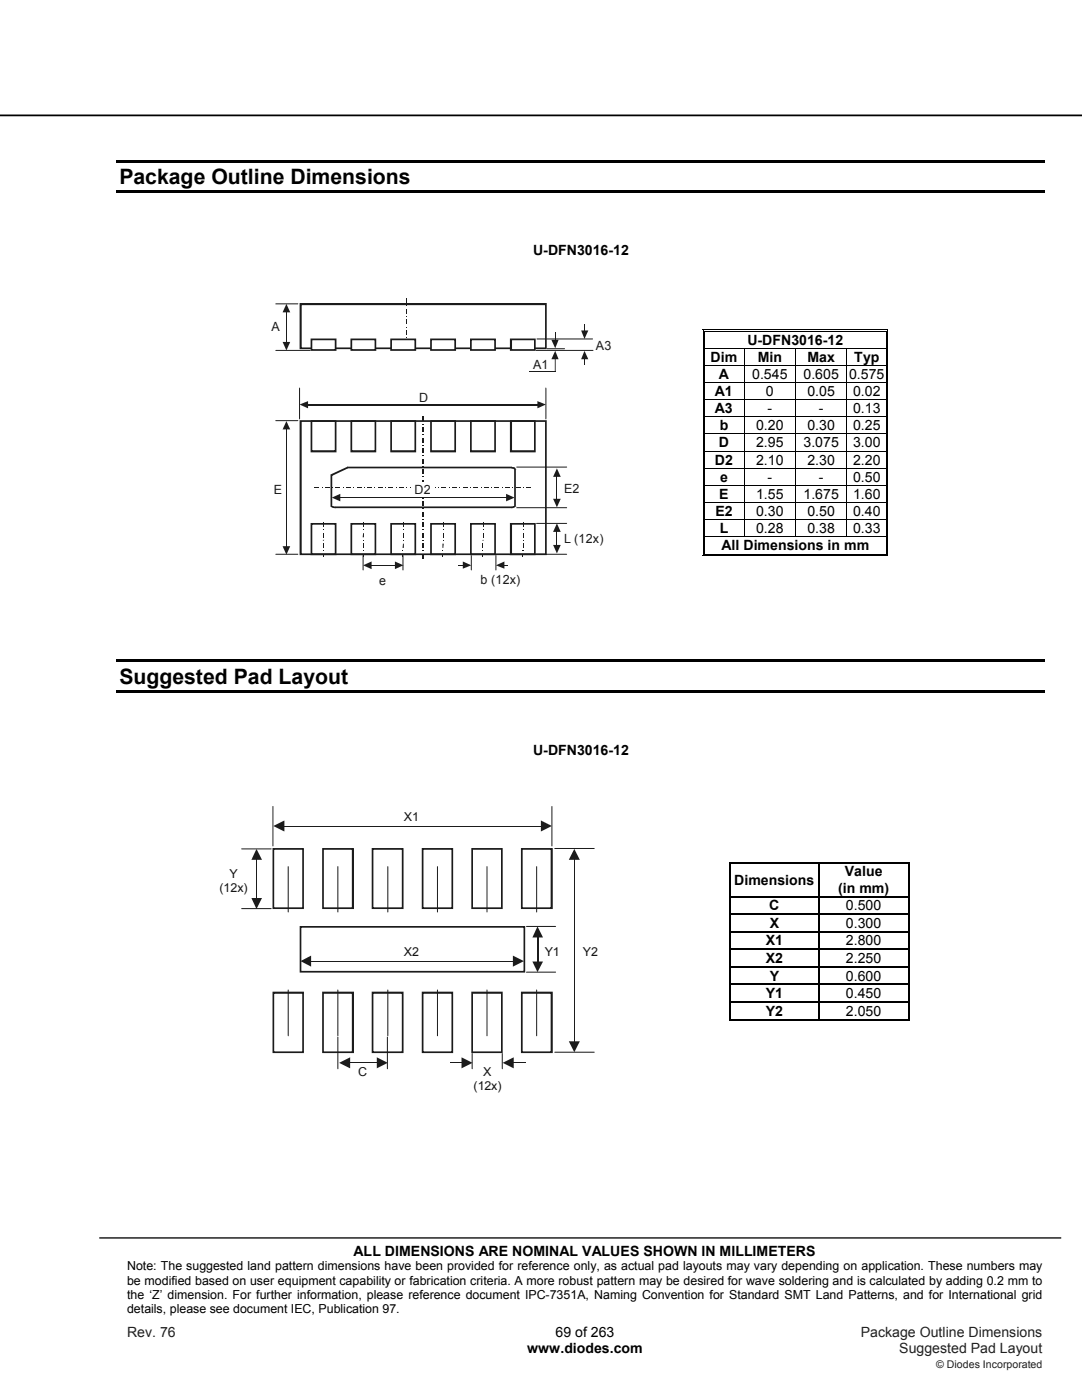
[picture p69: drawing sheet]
<svg xmlns="http://www.w3.org/2000/svg" width="216mm" height="279mm" viewBox="0 0 216 279" stroke-linecap="round" stroke-linejoin="round" font-family="sans-serif">
<defs><g id="words">
<g font-size="4.2">
<text x="23.8" y="36.7">Package Outline Dimensions</text>
<text x="23.8" y="136.5">Suggested Pad Layout</text>
</g>
<g font-size="2.8">
<text x="106.4" y="50.9">U-DFN3016-12</text>
<text x="149.1" y="68.8">U-DFN3016-12</text>
<text x="141.8" y="72.2">Dim</text>
<text x="143.4" y="75.6">A</text>
<text x="150.1" y="75.6">0.545</text>
<text x="151.2" y="72.2">Min</text>
<text x="160.3" y="75.6">0.605</text>
<text x="161.1" y="72.2">Max</text>
<text x="169.4" y="75.6">0.575</text>
<text x="170.5" y="72.2">Typ</text>
<text x="142.7" y="79">A1</text>
<text x="142.7" y="82.4">A3</text>
<text x="152.8" y="79">0</text>
<text x="153.2" y="82.4">-</text>
<text x="161.1" y="79">0.05</text>
<text x="163.4" y="82.4">-</text>
<text x="170.2" y="79">0.02</text>
<text x="170.2" y="82.4">0.13</text>
<text x="143.4" y="89.3">D</text>
<text x="143.6" y="85.9">b</text>
<text x="150.9" y="85.9">0.20</text>
<text x="150.9" y="89.3">2.95</text>
<text x="160.3" y="89.3">3.075</text>
<text x="161.1" y="85.9">0.30</text>
<text x="170.2" y="89.3">3.00</text>
<text x="170.2" y="85.9">0.25</text>
<text x="142.7" y="92.7">D2</text>
<text x="150.9" y="92.7">2.10</text>
<text x="161.1" y="92.7">2.30</text>
<text x="170.2" y="92.7">2.20</text>
<text x="143.5" y="99.6">E</text>
<text x="143.7" y="96.1">e</text>
<text x="150.9" y="99.6">1.55</text>
<text x="153.2" y="96.1">-</text>
<text x="160.3" y="99.6">1.675</text>
<text x="163.4" y="96.1">-</text>
<text x="170.2" y="99.6">1.60</text>
<text x="170.2" y="96.1">0.50</text>
<text x="142.7" y="103">E2</text>
<text x="143.6" y="106.4">L</text>
<text x="150.9" y="103">0.30</text>
<text x="150.9" y="106.4">0.28</text>
<text x="161.1" y="103">0.50</text>
<text x="161.1" y="106.4">0.38</text>
<text x="170.2" y="103">0.40</text>
<text x="170.2" y="106.4">0.33</text>
<text x="144" y="109.8">All Dimensions in mm</text>
<text x="106.4" y="150.6">U-DFN3016-12</text>
<text x="146.5" y="176.5">Dimensions</text>
<text x="167.3" y="178.2">(in mm)</text>
<text x="168.6" y="174.9">Value</text>
<text x="153.5" y="181.7">C</text>
<text x="153.6" y="185.2">X</text>
<text x="168.8" y="185.2">0.300</text>
<text x="168.8" y="181.7">0.500</text>
<text x="152.8" y="188.7">X1</text>
<text x="168.8" y="188.7">2.800</text>
<text x="152.8" y="192.2">X2</text>
<text x="153.6" y="195.7">Y</text>
<text x="168.8" y="195.7">0.600</text>
<text x="168.8" y="192.2">2.250</text>
<text x="152.8" y="199.2">Y1</text>
<text x="152.8" y="202.7">Y2</text>
<text x="168.8" y="199.2">0.450</text>
<text x="168.8" y="202.7">2.050</text>
<text x="70.6" y="250.6">ALL DIMENSIONS ARE NOMINAL VALUES SHOWN IN MILLIMETERS</text>
<text x="110.9" y="266.8">69 of 263</text>
<text x="105.2" y="270.1">www.diodes.com</text>
</g>
<g font-size="2.8" fill="#231f20">
<text x="25.4" y="266.8">Rev. 76</text>
<text x="171.8" y="266.8">Package Outline Dimensions</text>
<text x="179.5" y="270.1">Suggested Pad Layout</text>
</g>
<g font-size="2.5" fill="#1f1a17">
<text x="54.2" y="66.1">A</text>
<text x="118.9" y="69.8">A3</text>
<text x="106.4" y="73.7">A1</text>
<text x="83.6" y="80.2">D</text>
<text x="54.6" y="98.6">E</text>
<text x="82.7" y="98.6">D2</text>
<text x="112.6" y="98.4">E2</text>
<text x="112.6" y="108.4">L (12x)</text>
<text x="75.7" y="116.7">e</text>
<text x="95.9" y="116.5">b (12x)</text>
</g>
<g font-size="2.5" fill="#131516">
<text x="80.6" y="163.9">X1</text>
<text x="43.8" y="178.1">(12x)</text>
<text x="45.8" y="175.3">Y</text>
<text x="80.6" y="190.9">X2</text>
<text x="108.7" y="190.9">Y1</text>
<text x="116.3" y="190.9">Y2</text>
<text x="71.5" y="214.7">C</text>
<text x="96.4" y="214.7">X</text>
<text x="94.5" y="217.4">(12x)</text>
</g>
<g font-size="2.5">
<text x="25.4" y="253.5">Note: The suggested land pattern dimensions have been provided for reference only, as actual pad layouts may vary depending on application. These numbers may</text>
<text x="25.4" y="256.4">be modified based on user equipment capability or fabrication criteria. A more robust pattern may be desired for wave soldering and is calculated by adding 0.2 mm to</text>
<text x="25.4" y="259.2">the ‘Z’ dimension. For further information, please reference document IPC-7351A, Naming Convention for Standard SMT Land Patterns, and for International grid</text>
<text x="25.4" y="262.1">details, please see document IEC, Publication 97.</text>
</g>
<text font-size="2.1" fill="#231f20" x="186.8" y="273">© Diodes Incorporated</text>
</g></defs>
<path d="M0 23h215.9" fill="none" stroke="#000" stroke-width=".35"/>
<path d="M19.9 247.1h191.8" fill="none" stroke="#000" stroke-width=".26"/>
<path d="M23.3 31.9h185.2v.5h-185.2zM23.3 38h185.2v.5h-185.2zM140.2 65.6h.2v.6h-.2zM140.2 65.6h.5v.2h-.5zM140.5 66h.2v.2h-.2zM140.5 66h.2v.1h-.2zM176.7 65.6h.5v.2h-.5zM176.7 66h.2v.2h-.2zM176.7 66h.2v.1h-.2zM177.1 65.6h.1v.6h-.1z" fill="#000"/>
<path d="M140.3 66.2v3.2M140.6 66.2v3.2M140.7 65.7h36M140.7 66.1h36M176.8 66.2v3.2M177.1 66.2v3.2" fill="none" stroke="#000" stroke-width=".2"/>
<g fill="#fff">
<path d="M140.7 69.6h7.7v3.2h-7.7z"/>
<path d="M140.8 69.6h7.3v3.2h-7.3z"/>
<path d="M148.5 69.6h10.2v3.2h-10.2z"/>
<path d="M148.8 69.6h9.7v3.2h-9.7z"/>
<path d="M158.9 69.6h10v3.2h-10z"/>
<path d="M159.1 69.6h9.5v3.2h-9.5z"/>
</g>
<path d="M140.2 69.4h.2v.2h-.2zM140.5 69.4h.2v.2h-.2zM176.7 69.4h.2v.2h-.2zM177.1 69.4h.1v.2h-.1z" fill="#000"/>
<path d="M140.3 69.6v3.2M140.6 69.6v3.2M140.7 69.5h36M148.5 69.6v3.2M158.8 69.6v3.2M169 69.6v3.2M176.8 69.6v3.2M177.1 69.6v3.2" fill="none" stroke="#000" stroke-width=".2"/>
<g fill="#fff">
<path d="M140.7 73h7.7v3.2h-7.7z"/>
<path d="M140.8 73h7.3v3.2h-7.3z"/>
<path d="M148.5 73h10.2v3.2h-10.2z"/>
<path d="M148.8 73h9.7v3.2h-9.7z"/>
<path d="M158.9 73h10v3.2h-10z"/>
<path d="M159.1 73h9.5v3.2h-9.5z"/>
</g>
<path d="M140.2 72.8h.2v.2h-.2zM140.5 72.8h.2v.2h-.2zM176.7 72.8h.2v.2h-.2zM177.1 72.8h.1v.2h-.1z" fill="#000"/>
<path d="M140.3 73v3.2M140.6 73v3.2M140.7 72.9h36M148.5 73v3.2M158.8 73v3.2M169 73v3.2M176.8 73v3.2M177.1 73v3.2" fill="none" stroke="#000" stroke-width=".2"/>
<g fill="#fff">
<path d="M140.7 76.4h7.7v3.3h-7.7z"/>
<path d="M140.8 76.4h7.3v3.3h-7.3z"/>
<path d="M148.5 76.4h10.2v3.3h-10.2z"/>
<path d="M148.8 76.4h9.7v3.3h-9.7z"/>
<path d="M158.9 76.4h10v3.3h-10z"/>
<path d="M159.1 76.4h9.5v3.3h-9.5z"/>
</g>
<path d="M140.2 76.2h.2v.2h-.2zM140.5 76.2h.2v.2h-.2zM176.7 76.2h.2v.2h-.2zM177.1 76.2h.1v.2h-.1z" fill="#000"/>
<path d="M140.3 76.4v3.3M140.6 76.4v3.3M140.7 76.3h36M148.5 76.4v3.3M158.8 76.4v3.3M169 76.4v3.3M176.8 76.4v3.3M177.1 76.4v3.3" fill="none" stroke="#000" stroke-width=".2"/>
<g fill="#fff">
<path d="M140.7 79.8h7.7v3.3h-7.7z"/>
<path d="M140.8 79.8h7.3v3.3h-7.3z"/>
<path d="M148.5 79.8h10.2v3.3h-10.2z"/>
<path d="M148.8 79.8h9.7v3.3h-9.7z"/>
<path d="M158.9 79.8h10v3.3h-10z"/>
<path d="M159.1 79.8h9.5v3.3h-9.5z"/>
</g>
<path d="M140.2 79.7h.2v.1h-.2zM140.5 79.7h.2v.1h-.2zM176.7 79.7h.2v.1h-.2zM177.1 79.7h.1v.1h-.1z" fill="#000"/>
<path d="M140.3 79.8v3.3M140.6 79.8v3.3M140.7 79.8h36M148.5 79.8v3.3M158.8 79.8v3.3M169 79.8v3.3M176.8 79.8v3.3M177.1 79.8v3.3" fill="none" stroke="#000" stroke-width=".2"/>
<g fill="#fff">
<path d="M140.7 83.3h7.7v3.2h-7.7z"/>
<path d="M140.8 83.3h7.3v3.2h-7.3z"/>
<path d="M148.5 83.3h10.2v3.2h-10.2z"/>
<path d="M148.8 83.3h9.7v3.2h-9.7z"/>
<path d="M158.9 83.3h10v3.2h-10z"/>
<path d="M159.1 83.3h9.5v3.2h-9.5z"/>
</g>
<path d="M140.2 83.1h.2v.2h-.2zM140.5 83.1h.2v.2h-.2zM176.7 83.1h.2v.2h-.2zM177.1 83.1h.1v.2h-.1z" fill="#000"/>
<path d="M140.3 83.3v3.2M140.6 83.3v3.2M140.7 83.2h36M148.5 83.3v3.2M158.8 83.3v3.2M169 83.3v3.2M176.8 83.3v3.2M177.1 83.3v3.2" fill="none" stroke="#000" stroke-width=".2"/>
<g fill="#fff">
<path d="M140.7 86.7h7.7v3.2h-7.7z"/>
<path d="M140.8 86.7h7.3v3.2h-7.3z"/>
<path d="M148.5 86.7h10.2v3.2h-10.2z"/>
<path d="M148.8 86.7h9.7v3.2h-9.7z"/>
<path d="M158.9 86.7h10v3.2h-10z"/>
<path d="M159.1 86.7h9.5v3.2h-9.5z"/>
</g>
<path d="M140.2 86.5h.2v.2h-.2zM140.5 86.5h.2v.2h-.2zM176.7 86.5h.2v.2h-.2zM177.1 86.5h.1v.2h-.1z" fill="#000"/>
<path d="M140.3 86.7v3.2M140.6 86.7v3.2M140.7 86.6h36M148.5 86.7v3.2M158.8 86.7v3.2M169 86.7v3.2M176.8 86.7v3.2M177.1 86.7v3.2" fill="none" stroke="#000" stroke-width=".2"/>
<g fill="#fff">
<path d="M140.7 90.1h7.7v3.3h-7.7z"/>
<path d="M140.8 90.1h7.3v3.3h-7.3z"/>
<path d="M148.5 90.1h10.2v3.3h-10.2z"/>
<path d="M148.8 90.1h9.7v3.3h-9.7z"/>
<path d="M158.9 90.1h10v3.3h-10z"/>
<path d="M159.1 90.1h9.5v3.3h-9.5z"/>
</g>
<path d="M140.2 89.9h.2v.2h-.2zM140.5 89.9h.2v.2h-.2zM176.7 89.9h.2v.2h-.2zM177.1 89.9h.1v.2h-.1z" fill="#000"/>
<path d="M140.3 90.1v3.3M140.6 90.1v3.3M140.7 90h36M148.5 90.1v3.3M158.8 90.1v3.3M169 90.1v3.3M176.8 90.1v3.3M177.1 90.1v3.3" fill="none" stroke="#000" stroke-width=".2"/>
<g fill="#fff">
<path d="M140.7 93.5h7.7v3.3h-7.7z"/>
<path d="M140.8 93.5h7.3v3.3h-7.3z"/>
<path d="M148.5 93.5h10.2v3.3h-10.2z"/>
<path d="M148.8 93.5h9.7v3.3h-9.7z"/>
<path d="M158.9 93.5h10v3.3h-10z"/>
<path d="M159.1 93.5h9.5v3.3h-9.5z"/>
</g>
<path d="M140.2 93.4h.2v.1h-.2zM140.5 93.4h.2v.1h-.2zM176.7 93.4h.2v.1h-.2zM177.1 93.4h.1v.1h-.1z" fill="#000"/>
<path d="M140.3 93.5v3.3M140.6 93.5v3.3M140.7 93.5h36M148.5 93.5v3.3M158.8 93.5v3.3M169 93.5v3.3M176.8 93.5v3.3M177.1 93.5v3.3" fill="none" stroke="#000" stroke-width=".2"/>
<g fill="#fff">
<path d="M140.7 97h7.7v3.2h-7.7z"/>
<path d="M140.8 97h7.3v3.2h-7.3z"/>
<path d="M148.5 97h10.2v3.2h-10.2z"/>
<path d="M148.8 97h9.7v3.2h-9.7z"/>
<path d="M158.9 97h10v3.2h-10z"/>
<path d="M159.1 97h9.5v3.2h-9.5z"/>
</g>
<path d="M140.2 96.8h.2v.1h-.2zM140.5 96.8h.2v.1h-.2zM176.7 96.8h.2v.1h-.2zM177.1 96.8h.1v.1h-.1z" fill="#000"/>
<path d="M140.3 96.9v3.3M140.6 96.9v3.3M140.7 96.9h36M148.5 96.9v3.3M158.8 96.9v3.3M169 96.9v3.3M176.8 96.9v3.3M177.1 96.9v3.3" fill="none" stroke="#000" stroke-width=".2"/>
<g fill="#fff">
<path d="M140.7 100.4h7.7v3.2h-7.7z"/>
<path d="M140.8 100.4h7.3v3.2h-7.3z"/>
<path d="M148.5 100.4h10.2v3.2h-10.2z"/>
<path d="M148.8 100.4h9.7v3.2h-9.7z"/>
<path d="M158.9 100.4h10v3.2h-10z"/>
<path d="M159.1 100.4h9.5v3.2h-9.5z"/>
</g>
<path d="M140.2 100.2h.2v.2h-.2zM140.5 100.2h.2v.2h-.2zM176.7 100.2h.2v.2h-.2zM177.1 100.2h.1v.2h-.1z" fill="#000"/>
<path d="M140.3 100.4v3.2M140.6 100.4v3.2M140.7 100.3h36M148.5 100.4v3.2M158.8 100.4v3.2M169 100.4v3.2M176.8 100.4v3.2M177.1 100.4v3.2" fill="none" stroke="#000" stroke-width=".2"/>
<g fill="#fff">
<path d="M140.7 103.8h7.7v3.2h-7.7z"/>
<path d="M140.8 103.8h7.3v3.2h-7.3z"/>
<path d="M148.5 103.8h10.2v3.2h-10.2z"/>
<path d="M148.8 103.8h9.7v3.2h-9.7z"/>
<path d="M158.9 103.8h10v3.2h-10z"/>
<path d="M159.1 103.8h9.5v3.2h-9.5z"/>
</g>
<path d="M140.2 103.6h.2v.2h-.2zM140.5 103.6h.2v.2h-.2zM176.7 103.6h.2v.2h-.2zM177.1 103.6h.1v.2h-.1z" fill="#000"/>
<path d="M140.3 103.8v3.2M140.6 103.8v3.2M140.7 103.7h36M148.5 103.8v3.2M158.8 103.8v3.2M169 103.8v3.2M176.8 103.8v3.2M177.1 103.8v3.2" fill="none" stroke="#000" stroke-width=".2"/>
<g fill="#fff">
<path d="M140.7 107.2h36v3.3h-36z"/>
<path d="M140.8 107.2h35.8v3.3h-35.8z"/>
</g>
<g fill="#000">
<path d="M140.2 107h.2v.2h-.2zM140.2 110.8h.5v.2h-.5zM140.5 107h.2v.2h-.2zM140.5 110.5h.2v.2h-.2zM176.7 107h.2v.2h-.2zM176.7 110.8h.5v.2h-.5zM176.7 110.5h.2v.2h-.2zM177.1 107h.1v.2h-.1zM177.1 110.5h.1v.5h-.1zM23.3 131.6h185.2v.5h-185.2zM23.3 137.7h185.2v.5h-185.2zM145.6 172v.3z"/>
<path d="M145.6 172l.2 .1zM145.6 178.8v.3zM145.7 172.2l.1 .1zM145.7 178.8l.1 .3zM163.3 172.3h.2zM163.3 172l.2 .1zM163.3 172.2l.2 .1zM163.3 178.8h.2v.3h-.2zM181.2 172l.2 .1zM181.2 172.2l.1 .1zM181.2 178.8l.1 .3zM181.4 172v.3z"/>
<path d="M181.4 178.8v.3zM145.6 182.3v.3zM145.6 185.8v.3zM145.6 189.3v.3zM145.6 192.8v.3zM145.6 196.3v.3zM145.7 182.3l.1 .3zM145.7 185.8l.1 .3zM145.7 189.3l.1 .3zM145.7 192.8l.1 .3zM145.7 196.3l.1 .3zM163.3 182.3h.2v.3h-.2z"/>
<path d="M163.3 185.8h.2v.3h-.2zM163.3 189.3h.2v.3h-.2zM163.3 192.8h.2v.3h-.2zM163.3 196.3h.2v.3h-.2zM181.2 182.3l.1 .3zM181.2 185.8l.1 .3zM181.2 189.3l.1 .3zM181.2 192.8l.1 .3zM181.2 196.3l.1 .3zM181.4 182.3v.3zM181.4 185.8v.3zM181.4 189.3v.3z"/>
<path d="M181.4 192.8v.3zM181.4 196.3v.3zM145.6 199.9v.2zM145.6 203.5l.2 .1zM145.7 199.9l.1 .2zM145.7 203.4l.1 .1zM163.3 199.9h.2v.2h-.2zM181.2 199.9l.1 .2zM181.2 203.5l.2 .1zM181.2 203.4l.1 .1zM181.4 199.9v.2zM181.4 203.4v.2z"/>
</g>
<g fill="none" stroke="#000" stroke-width=".2">
<path d="M140.3 107.2v3.8M140.6 107.2v3.3M140.7 107.1h36M140.7 110.9h36M140.7 110.6h36M176.8 107.2v3.3M177.1 107.2v3.3M145.6 172.3v6.5M145.6 179.1v3.2M145.8 172.3v6.5M145.8 179.1v3.2M145.8 172.1h17.5"/>
<path d="M145.8 172.3h17.5M163.5 172.1h17.7M163.5 172.3h17.7M181.2 172.3v6.5M181.2 179.1v3.2M181.4 172.3v6.5M181.4 179.1v3.2M145.6 182.6v3.2M145.6 186.1v3.2M145.6 189.6v3.2M145.6 193.1v3.2M145.6 196.6v3.3"/>
<path d="M145.8 182.6v3.2M145.8 186.1v3.2M145.8 189.6v3.2M145.8 193.1v3.2M145.8 196.6v3.3M181.2 182.6v3.2M181.2 186.1v3.2M181.2 189.6v3.2M181.2 193.1v3.2M181.2 196.6v3.3M181.4 182.6v3.2M181.4 186.1v3.2"/>
<path d="M181.4 189.6v3.2M181.4 193.1v3.2M181.4 196.6v3.3M145.6 200.1v3.5M145.8 200.1v3.3M145.8 203.6h35.4M145.8 203.4h17.5M163.5 203.4h17.7M181.2 200.1v3.3M181.4 200.1v3.3"/>
</g>
<g fill="none" stroke="#000" stroke-width=".25">
<path d="M145.8 178.9h17.5M163.4 172.3v6.5M163.4 179.1v3.2M163.5 178.9h17.7M145.8 182.4h17.5M145.8 185.9h17.5M145.8 189.5h17.5M145.8 193h17.5M145.8 196.5h17.5M145.8 200h17.5M163.4 182.6v3.2M163.4 186.1v3.2"/>
<path d="M163.4 189.6v3.2M163.4 193.1v3.2M163.4 196.6v3.3M163.5 182.4h17.7M163.5 185.9h17.7M163.5 189.5h17.7M163.5 193h17.7M163.5 196.5h17.7M163.5 200h17.7M163.4 200.1v3.4"/>
</g>
<g fill="#1f1a17">
<path d="M84.3 83.2h.3v.8h-.3z"/>
<path d="M84.3 84.5h.3v.2h-.3z"/>
<path d="M84.3 85.3h.3v.8h-.3z"/>
<path d="M84.3 86.6h.3v.2h-.3z"/>
<path d="M84.3 87.4h.3v.8h-.3z"/>
<path d="M84.3 88.8h.3v.1h-.3z"/>
<path d="M84.3 89.5h.3v.9h-.3z"/>
<path d="M84.3 90.9h.3v.1h-.3z"/>
<path d="M84.3 91.6h.3v.9h-.3z"/>
<path d="M84.3 93h.3v.1h-.3z"/>
<path d="M84.3 93.7h.3v.9h-.3z"/>
<path d="M84.3 95.1h.3v.1h-.3z"/>
<path d="M84.3 95.8h.3v.9h-.3z"/>
<path d="M84.3 97.2h.3v.2h-.3z"/>
<path d="M84.3 98h.3v.8h-.3z"/>
<path d="M84.3 99.3h.3v.2h-.3z"/>
<path d="M84.3 100.1h.3v.8h-.3z"/>
<path d="M84.3 101.4h.3v.2h-.3z"/>
<path d="M84.3 102.2h.3v.8h-.3z"/>
<path d="M84.3 103.5h.3v.2h-.3z"/>
<path d="M84.3 104.3h.3v.8h-.3z"/>
<path d="M84.3 105.6h.3v.2h-.3z"/>
<path d="M84.3 106.4h.3v.8h-.3z"/>
<path d="M84.3 107.7h.3v.2h-.3z"/>
<path d="M84.3 108.5h.3v.8h-.3z"/>
<path d="M84.3 109.9h.3v.1h-.3z"/>
<path d="M84.3 110.6h.3v.9h-.3z"/>
<path d="M62.7 97.2h.9v.2h-.9z"/>
<path d="M64.2 97.2h.1v.2h-.1z"/>
<path d="M64.9 97.2h.8v.2h-.8z"/>
<path d="M66.3 97.2h.2v.2h-.2z"/>
<path d="M67 97.2h.9v.2h-.9z"/>
<path d="M68.4 97.2h.2v.2h-.2z"/>
<path d="M69.1 97.2h.9v.2h-.9z"/>
<path d="M70.5 97.2h.2v.2h-.2z"/>
<path d="M71.2 97.2h.9v.2h-.9z"/>
<path d="M72.6 97.2h.2v.2h-.2z"/>
<path d="M73.3 97.2h.9v.2h-.9z"/>
<path d="M74.7 97.2h.2v.2h-.2z"/>
<path d="M75.4 97.2h.9v.2h-.9z"/>
<path d="M76.9 97.2h.1v.2h-.1z"/>
<path d="M77.5 97.2h1v.2h-1z"/>
<path d="M79 97.2h.1v.2h-.1z"/>
<path d="M79.7 97.2h.9v.2h-.9z"/>
<path d="M81.1 97.2h.2v.2h-.2z"/>
<path d="M81.8 97.2h.9v.2h-.9z"/>
<path d="M83.2 97.2h.2v.2h-.2z"/>
<path d="M83.9 97.2h.9v.2h-.9z"/>
<path d="M85.3 97.2h.2v.2h-.2z"/>
<path d="M86 97.2h.9v.2h-.9z"/>
<path d="M87.4 97.2h.2v.2h-.2z"/>
<path d="M88.1 97.2h.9v.2h-.9z"/>
<path d="M89.6 97.2h.1v.2h-.1z"/>
<path d="M90.2 97.2h1v.2h-1z"/>
<path d="M91.7 97.2h.1v.2h-.1z"/>
<path d="M92.4 97.2h.9v.2h-.9z"/>
<path d="M93.8 97.2h.2v.2h-.2z"/>
<path d="M94.5 97.2h.9v.2h-.9z"/>
<path d="M95.9 97.2h.2v.2h-.2z"/>
<path d="M96.6 97.2h.9v.2h-.9z"/>
<path d="M98 97.2h.2v.2h-.2z"/>
<path d="M98.7 97.2h.9v.2h-.9z"/>
<path d="M100.1 97.2h.2v.2h-.2z"/>
<path d="M100.8 97.2h.9v.2h-.9z"/>
<path d="M102.3 97.2h.1v.2h-.1z"/>
<path d="M102.9 97.2h1v.2h-1z"/>
<path d="M104.4 97.2h.1v.2h-.1z"/>
<path d="M105.1 97.2h.9v.2h-.9z"/>
<path d="M81 59.5h.2v1h-.2z"/>
<path d="M81 61h.2v.2h-.2z"/>
<path d="M81 61.7h.2v.9h-.2z"/>
<path d="M81 63.1h.2v.1h-.2z"/>
<path d="M81 63.8h.2v.9h-.2z"/>
<path d="M81 65.2h.2v.2h-.2z"/>
<path d="M81 66h.2v.8h-.2z"/>
<path d="M81 67.3h.2v.2h-.2z"/>
<path d="M81 68.1h.2v.6h-.2z"/>
<path d="M59.9 110.4h49v.4h-49zM108.9 110.6h.2v.2h-.2zM108.8 84h.3v26.6h-.3zM108.9 83.9h.2v.1h-.2zM59.9 83.9h49v.3h-49zM59.8 83.9h.1v.1h-.1zM59.8 84h.4v26.6h-.4zM59.8 110.6h.1v.2h-.1z"/>
<path d="M62.1 89.9h4.9v.4h-4.9zM67 90h.1v.3h-.1zM66.8 84h.3v6h-.3zM67 83.9h.1v.1h-.1zM62.1 83.9h4.9v.3h-4.9zM62 83.9h.1v.1h-.1zM62 84h.3v6h-.3zM62 90h.1v.3h-.1z"/>
<path d="M69.3 93.1h32.7v.4h-32.7zM102 93.1v.4zM102 93.1l.6 .1-.2 .4h-.1l-.3-.1zM102.6 93.2l.3 .4h-.5zM102.8 93.6h.1zM102.6 93.6h.3zM102.6 93.6h.3v7.4h-.3zM102.6 101h.3zM102.8 101h.1zM102.4 101h.5l-.3 .3zM102 101.1l.4-.1 .2 .3-.6 .1zM102 101.1v.3zM67 101.1h35v.3h-35zM67 101.1v.3zM66.5 101l.5 .1v.3l-.7-.1zM66.5 101l-.1 .2zM66 101h.5l-.2 .3zM66 101h.1zM66 101h.3zM66 94.8h.3v6.2h-.3zM66 94.7l.1 .1h-.1zM66 94.7l3.3-1.6 .1 .4-3.2 1.5zM69.3 93.1v.2z"/>
</g>
<path d="M55 60.6h4.4M55 69.9h6.9M59.8 77.4v6.2M107 69.9h11.3M107.1 67.6h11.1M108.9 77.4v6.2M109.2 69.6h3.4" fill="none" stroke="#1f1a17" stroke-width=".2"/>
<g fill="#1f1a17">
<path d="M72.5 104.3h.1v.8h-.1z"/>
<path d="M72.5 105.6h.1v.2h-.1z"/>
<path d="M72.5 106.4h.1v.8h-.2z"/>
<path d="M72.4 107.7h.1v.2h-.1z"/>
<path d="M72.4 108.5h.1v.8h-.1z"/>
<path d="M72.4 109.9h.1v.1h-.1z"/>
<path d="M72.4 110.6h.1v.4h-.1z"/>
</g>
<path d="M78.8 112.1l1.7 .7-1.7 .8 1.7-.8-1.7 .8z" fill-rule="evenodd" fill="#1f1a17"/>
<path d="M74.1 112.8h4.9" fill="none" stroke="#1f1a17" stroke-width=".2"/>
<g fill="#1f1a17">
<path d="M72.5 112.8l1.6-.7v1.5z" fill-rule="evenodd"/>
<path d="M107.2 80.1l1.7 .6-1.7 .8 1.7-.8-1.7 .8z" fill-rule="evenodd"/>
</g>
<path d="M61.4 80.8h46" fill="none" stroke="#1f1a17" stroke-width=".25"/>
<g fill="#1f1a17">
<path d="M59.8 80.7l1.7-.6v1.4z" fill-rule="evenodd"/>
<path d="M57.2 60.6l.7 1.7h-1.5l.8-1.7 .7 1.7z" fill-rule="evenodd"/>
</g>
<path d="M57.1 62.2v6.1" fill="none" stroke="#1f1a17" stroke-width=".2"/>
<g fill="#1f1a17">
<path d="M56.4 68.2h1.5l-.7 1.7 .7-1.7-.7 1.7z" fill-rule="evenodd"/>
<path d="M110.8 70l.7 1.7h-1.5l.8-1.7 .7 1.7z" fill-rule="evenodd"/>
</g>
<path d="M110.7 71.5h.2v2.6h-.2z" fill="#1f1a17"/>
<path d="M105.6 74.1h5.2" fill="none" stroke="#1f1a17" stroke-width=".2"/>
<g fill="#1f1a17">
<path d="M116.6 70l.8 1.7h-1.4l.6-1.7 .8 1.7z" fill-rule="evenodd"/>
<path d="M110 67.8h1.5l-.7 1.7z" fill-rule="evenodd"/>
<path d="M116 66h1.4l-.8 1.6z" fill-rule="evenodd"/>
</g>
<g fill="#1f1a17">
<path d="M116.5 71.5h.2v1.3h-.2z"/>
<path d="M110.7 66.4h.2v1.6h-.2z"/>
<path d="M116.5 64.7h.2v1.4h-.2z"/>
</g>
<path d="M55 83.9h4.4M55 110.6h4.4" fill="none" stroke="#1f1a17" stroke-width=".2"/>
<path d="M57.2 84l.7 1.7h-1.5l.8-1.7 .7 1.7z" fill-rule="evenodd" fill="#1f1a17"/>
<path d="M57.1 85.5v23.7" fill="none" stroke="#1f1a17" stroke-width=".2"/>
<path d="M56.4 109h1.5l-.7 1.7 .7-1.7-.7 1.7z" fill-rule="evenodd" fill="#1f1a17"/>
<path d="M103.1 93.2h10M103.1 101.3h10" fill="none" stroke="#1f1a17" stroke-width=".2"/>
<path d="M111.1 93.5l.8 1.7h-1.5l.7-1.7 .8 1.7z" fill-rule="evenodd" fill="#1f1a17"/>
<path d="M111.1 95v4.7" fill="none" stroke="#1f1a17" stroke-width=".2"/>
<path d="M110.4 99.5h1.5l-.8 1.7 .8-1.7-.8 1.7z" fill-rule="evenodd" fill="#1f1a17"/>
<path d="M107.1 104.5h6M107.1 110.6h6" fill="none" stroke="#1f1a17" stroke-width=".2"/>
<path d="M111.1 104.5l.8 1.7h-1.5l.7-1.7 .8 1.7z" fill-rule="evenodd" fill="#1f1a17"/>
<path d="M111.1 106.1v2.8" fill="none" stroke="#1f1a17" stroke-width=".2"/>
<path d="M110.4 108.8h1.5l-.8 1.6 .8-1.6-.8 1.6z" fill-rule="evenodd" fill="#1f1a17"/>
<path d="M94 110.9v2.8M99 110.9v2.8" fill="none" stroke="#1f1a17" stroke-width=".2"/>
<g fill="#1f1a17">
<path d="M99 112.8l1.6-.7v1.4l-1.6-.7 1.6-.7z" fill-rule="evenodd"/>
<path d="M92.4 112.1l1.6 .7-1.6 .7 1.6-.7-1.6 .7z" fill-rule="evenodd"/>
<path d="M66.2 99.3l1.7-.7v1.5l-1.7-.8 1.7-.7z" fill-rule="evenodd"/>
</g>
<g fill="#1f1a17">
<path d="M100.5 112.7h.9v.2h-.9z"/>
<path d="M91.5 112.7h.9v.2h-.9z"/>
</g>
<path d="M67.8 99.3h33.4" fill="none" stroke="#1f1a17" stroke-width=".2"/>
<path d="M101 98.6l1.7 .7-1.7 .8v-1.5l1.7 .7z" fill-rule="evenodd" fill="#1f1a17"/>
<g fill="#1f1a17">
<path d="M70.1 89.9h4.8v.4h-4.8zM74.9 90h.2v.3h-.2zM74.7 84h.4v6h-.4zM74.9 83.9h.2v.1h-.2zM70.1 83.9h4.8v.3h-4.8zM69.9 83.9h.2v.1h-.2zM69.9 84h.4v6h-.4zM69.9 90h.2v.3h-.2z"/>
<path d="M78 89.9h4.9v.4h-4.9zM82.9 90h.1v.3h-.1zM82.7 84h.3v6h-.3zM82.9 83.9h.1v.1h-.1zM78 83.9h4.9v.3h-4.9zM77.9 83.9h.1v.1h-.1zM77.9 84h.3v6h-.3zM77.9 90h.1v.3h-.1z"/>
<path d="M86 89.9h4.8v.4h-4.8zM90.8 90h.2v.3h-.2zM90.7 84h.3v6h-.3zM90.8 83.9h.2v.1h-.2zM86 83.9h4.8v.3h-4.8zM85.8 83.9h.2v.1h-.2zM85.8 84h.4v6h-.4zM85.8 90h.2v.3h-.2z"/>
<path d="M94 89.9h4.8v.4h-4.8zM98.8 90h.2v.3h-.2zM98.6 84h.4v6h-.4zM98.8 83.9h.2v.1h-.2zM94 83.9h4.8v.3h-4.8zM93.8 83.9h.2v.1h-.2zM93.8 84h.3v6h-.3zM93.8 90h.2v.3h-.2z"/>
<path d="M101.9 89.9h4.8v.4h-4.8zM106.7 90h.2v.3h-.2zM106.6 84h.3v6h-.3zM106.7 83.9h.2v.1h-.2zM101.9 83.9h4.8v.3h-4.8zM101.7 83.9h.2v.1h-.2zM101.7 84h.5v6h-.5zM101.7 90h.2v.3h-.2z"/>
<path d="M62.1 110.4h4.9v.4h-4.9zM67 110.6h.1v.2h-.1zM66.8 104.5h.3v6.1h-.3zM67 104.4h.1v.1h-.1zM62.1 104.4h4.9v.3h-4.9zM62 104.4h.1v.1h-.1zM62 104.5h.3v6.1h-.3zM62 110.6h.1v.2h-.1z"/>
<path d="M70.1 110.4h4.8v.4h-4.8zM74.9 110.6h.2v.2h-.2zM74.7 104.5h.4v6.1h-.4zM74.9 104.4h.2v.1h-.2zM70.1 104.4h4.8v.3h-4.8zM69.9 104.4h.2v.1h-.2zM69.9 104.5h.4v6.1h-.4zM69.9 110.6h.2v.2h-.2z"/>
<path d="M78 110.4h4.9v.4h-4.9zM82.9 110.6h.1v.2h-.1zM82.7 104.5h.3v6.1h-.3zM82.9 104.4h.1v.1h-.1zM78 104.4h4.9v.3h-4.9zM77.9 104.4h.1v.1h-.1zM77.9 104.5h.3v6.1h-.3zM77.9 110.6h.1v.2h-.1z"/>
<path d="M86 110.4h4.8v.4h-4.8zM90.8 110.6h.2v.2h-.2zM90.7 104.5h.3v6.1h-.3zM90.8 104.4h.2v.1h-.2zM86 104.4h4.8v.3h-4.8zM85.8 104.4h.2v.1h-.2zM85.8 104.5h.4v6.1h-.4zM85.8 110.6h.2v.2h-.2z"/>
<path d="M94 110.4h4.8v.4h-4.8zM98.8 110.6h.2v.2h-.2zM98.6 104.5h.4v6.1h-.4zM98.8 104.4h.2v.1h-.2zM94 104.4h4.8v.3h-4.8zM93.8 104.4h.2v.1h-.2zM93.8 104.5h.3v6.1h-.3zM93.8 110.6h.2v.2h-.2z"/>
<path d="M101.9 110.4h4.8v.4h-4.8zM106.7 110.6h.2v.2h-.2zM106.6 104.5h.3v6.1h-.3zM106.7 104.4h.2v.1h-.2zM101.9 104.4h4.8v.3h-4.8zM101.7 104.4h.2v.1h-.2zM101.7 104.5h.5v6.1h-.5zM101.7 110.6h.2v.2h-.2z"/>
<path d="M59.9 69.3h49v.4h-49zM108.9 69.5h.2v.2h-.2zM108.8 60.7h.3v8.8h-.3zM108.9 60.5h.2v.2h-.2zM59.9 60.5h49v.4h-49zM59.8 60.5h.1v.2h-.1zM59.8 60.7h.4v8.8h-.4zM59.8 69.5h.1v.2h-.1z"/>
</g>
<path d="M62.1 67.7h4.9v2.1h-4.9z" fill="#fff"/>
<path d="M62.1 69.7h4.9v.3h-4.9zM67 69.9h.1v.1h-.1zM66.8 67.7h.3v2.2h-.3zM67 67.6h.1v.1h-.1zM62.1 67.6h4.9v.3h-4.9zM62 67.6h.1v.1h-.1zM62 67.7h.3v2.2h-.3zM62 69.9h.1v.1h-.1z" fill="#1f1a17"/>
<path d="M70.1 67.7h4.8v2.1h-4.8z" fill="#fff"/>
<path d="M70.1 69.7h4.8v.3h-4.8zM74.9 69.9h.2v.1h-.2zM74.7 67.7h.4v2.2h-.4zM74.9 67.6h.2v.1h-.2zM70.1 67.6h4.8v.3h-4.8zM69.9 67.6h.2v.1h-.2zM69.9 67.7h.4v2.2h-.4zM69.9 69.9h.2v.1h-.2z" fill="#1f1a17"/>
<path d="M78 67.7h4.9v2.1h-4.9z" fill="#fff"/>
<path d="M78 69.7h4.9v.3h-4.9zM82.9 69.9h.1v.1h-.1zM82.7 67.7h.3v2.2h-.3zM82.9 67.6h.1v.1h-.1zM78 67.6h4.9v.3h-4.9zM77.9 67.6h.1v.1h-.1zM77.9 67.7h.3v2.2h-.3zM77.9 69.9h.1v.1h-.1z" fill="#1f1a17"/>
<path d="M86 67.7h4.8v2.1h-4.8z" fill="#fff"/>
<path d="M86 69.7h4.8v.3h-4.8zM90.8 69.9h.2v.1h-.2zM90.7 67.7h.3v2.2h-.3zM90.8 67.6h.2v.1h-.2zM86 67.6h4.8v.3h-4.8zM85.8 67.6h.2v.1h-.2zM85.8 67.7h.4v2.2h-.4zM85.8 69.9h.2v.1h-.2z" fill="#1f1a17"/>
<path d="M94 67.7h4.8v2.1h-4.8z" fill="#fff"/>
<path d="M94 69.7h4.8v.3h-4.8zM98.8 69.9h.2v.1h-.2zM98.6 67.7h.4v2.2h-.4zM98.8 67.6h.2v.1h-.2zM94 67.6h4.8v.3h-4.8zM93.8 67.6h.2v.1h-.2zM93.8 67.7h.3v2.2h-.3zM93.8 69.9h.2v.1h-.2z" fill="#1f1a17"/>
<path d="M101.9 67.7h4.8v2.1h-4.8z" fill="#fff"/>
<g fill="#1f1a17">
<path d="M64.5 104.3h.2v.8h-.2z"/>
<path d="M64.5 105.6h.2v.2h-.2z"/>
<path d="M64.5 106.4h.2v.8h-.2z"/>
<path d="M64.4 107.7h.3l-.1 .2h-.2z"/>
<path d="M64.4 108.5h.2v.8h-.2z"/>
<path d="M64.4 109.9h.2v.1h-.2z"/>
<path d="M64.4 110.6h.2v.4h-.2z"/>
<path d="M88.4 104.3h.1v.8h-.1z"/>
<path d="M88.4 105.6h.1v.2h-.1z"/>
<path d="M88.4 106.4h.1v.8h-.1z"/>
<path d="M88.4 107.7h.1v.2h-.1z"/>
<path d="M88.3 108.5h.2v.8h-.2z"/>
<path d="M88.3 109.9h.2v.1h-.2z"/>
<path d="M88.3 110.6h.2v.4h-.2z"/>
<path d="M80.4 104.3h.2v.8h-.2z"/>
<path d="M80.4 105.6h.2v.2h-.2z"/>
<path d="M80.4 106.4h.2v.8h-.2z"/>
<path d="M80.4 107.7h.2v.2h-.2z"/>
<path d="M80.4 108.5h.2v.8h-.3z"/>
<path d="M80.3 109.9h.2v.1h-.2z"/>
<path d="M80.3 110.6h.2v.4h-.2z"/>
<path d="M104.3 104.3h.2v.8h-.2z"/>
<path d="M104.3 105.6h.2v.2h-.2z"/>
<path d="M104.3 106.4h.2v.8h-.2z"/>
<path d="M104.3 107.7h.2v.2h-.2z"/>
<path d="M104.3 108.5h.2v.8h-.2z"/>
<path d="M104.2 109.9h.3v.1h-.3z"/>
<path d="M104.2 110.6h.2v.4h-.2z"/>
<path d="M96.3 104.3h.2v.8h-.2z"/>
<path d="M96.3 105.6h.2v.2h-.2z"/>
<path d="M96.3 106.4h.2v.8h-.2z"/>
<path d="M96.3 107.7h.2v.2h-.3z"/>
<path d="M96.2 108.5h.2v.8h-.2z"/>
<path d="M96.2 109.9h.2v.1h-.2z"/>
<path d="M96.2 110.6h.2v.4h-.2z"/>
<path d="M101.9 69.7h4.8v.3h-4.8zM106.7 69.9h.2v.1h-.2zM106.6 67.7h.3v2.2h-.3zM106.7 67.6h.2v.1h-.2zM101.9 67.6h4.8v.3h-4.8zM101.7 67.6h.2v.1h-.2zM101.7 67.7h.5v2.2h-.5zM101.7 69.9h.2v.1h-.2z"/>
</g>
<path d="M72.5 110.9v2.8M80.4 110.9v2.8" fill="none" stroke="#1f1a17" stroke-width=".2"/>
<path d="M82 96.2h4.7v2.6h-4.7z" fill="#fff"/>
<g fill="#1f1a17">
<path d="M60 193.8h44.6v.3h-44.6zM104.6 193.9h.2v.2h-.2zM104.5 185h.3v8.9h-.3zM104.6 184.8h.2v.2h-.2zM60 184.8h44.6v.3h-44.6zM59.8 184.8h.2v.2h-.2zM59.8 185h.3v8.9h-.3zM59.8 193.9h.2v.2h-.2z"/>
<path d="M54.5 181.1h6v.3h-6zM60.5 181.3h.1v.1h-.1zM60.3 169.4h.3v11.9h-.3zM60.5 169.2h.1v.2h-.1zM54.5 169.2h6v.4h-6zM54.4 169.2h.1v.2h-.1zM54.4 169.4h.3v11.9h-.3zM54.4 181.3h.1v.1h-.1z"/>
<path d="M64.5 181.1h5.9v.3h-5.9zM70.4 181.3h.2v.1h-.2zM70.2 169.4h.4v11.9h-.4zM70.4 169.2h.2v.2h-.2zM64.5 169.2h5.9v.4h-5.9zM64.3 169.2h.2v.2h-.2zM64.3 169.4h.3v11.9h-.3zM64.3 181.3h.2v.1h-.2z"/>
<path d="M74.3 181.1h6v.3h-6zM80.3 181.3h.2v.1h-.2zM80.2 169.4h.3v11.9h-.3zM80.3 169.2h.2v.2h-.2zM74.3 169.2h6v.4h-6zM74.2 169.2h.1v.2h-.1zM74.2 169.4h.3v11.9h-.3zM74.2 181.3h.1v.1h-.1z"/>
<path d="M84.3 181.1h6v.3h-6zM90.3 181.3h.1v.1h-.1zM90.1 169.4h.3v11.9h-.3zM90.3 169.2h.1v.2h-.1zM84.3 169.2h6v.4h-6zM84.2 169.2h.1v.2h-.1zM84.2 169.4h.3v11.9h-.3zM84.2 181.3h.1v.1h-.1z"/>
<path d="M94.2 181.1h5.9v.3h-5.9zM100.1 181.3h.2v.1h-.2zM100 169.4h.3v11.9h-.3zM100.1 169.2h.2v.2h-.2zM94.2 169.2h5.9v.4h-5.9zM94 169.2h.2v.2h-.2zM94 169.4h.4v11.9h-.4zM94 181.3h.2v.1h-.2z"/>
<path d="M104.1 181.1h5.9v.3h-5.9zM110 181.3h.3v.1h-.3zM109.9 169.4h.4v11.9h-.4zM110 169.2h.3v.2h-.3zM104.1 169.2h5.9v.4h-5.9zM103.9 169.2h.2v.2h-.2zM103.9 169.4h.4v11.9h-.4zM103.9 181.3h.2v.1h-.2z"/>
<path d="M54.5 209.8h6v.4h-6zM60.5 210h.1v.2h-.1zM60.3 198.1h.3v11.9h-.3zM60.5 197.9h.1v.2h-.1zM54.5 197.9h6v.4h-6zM54.4 197.9h.1v.2h-.1zM54.4 198.1h.3v11.9h-.3zM54.4 210h.1v.2h-.1z"/>
<path d="M64.5 209.8h5.9v.4h-5.9zM70.4 210h.2v.2h-.2zM70.2 198.1h.4v11.9h-.4zM70.4 197.9h.2v.2h-.2zM64.5 197.9h5.9v.4h-5.9zM64.3 197.9h.2v.2h-.2zM64.3 198.1h.3v11.9h-.3zM64.3 210h.2v.2h-.2z"/>
<path d="M74.3 209.8h6v.4h-6zM80.3 210h.2v.2h-.2zM80.2 198.1h.3v11.9h-.3zM80.3 197.9h.2v.2h-.2zM74.3 197.9h6v.4h-6zM74.2 197.9h.1v.2h-.1zM74.2 198.1h.3v11.9h-.3zM74.2 210h.1v.2h-.1z"/>
<path d="M84.3 209.8h6v.4h-6zM90.3 210h.1v.2h-.1zM90.1 198.1h.3v11.9h-.3zM90.3 197.9h.1v.2h-.1zM84.3 197.9h6v.4h-6zM84.2 197.9h.1v.2h-.1zM84.2 198.1h.3v11.9h-.3zM84.2 210h.1v.2h-.1z"/>
<path d="M94.2 209.8h5.9v.4h-5.9zM100.1 210h.2v.2h-.2zM100 198.1h.3v11.9h-.3zM100.1 197.9h.2v.2h-.2zM94.2 197.9h5.9v.4h-5.9zM94 197.9h.2v.2h-.2zM94 198.1h.4v11.9h-.4zM94 210h.2v.2h-.2z"/>
<path d="M104.1 209.8h5.9v.4h-5.9zM110 210h.3v.2h-.3zM109.9 198.1h.4v11.9h-.4zM110 197.9h.3v.2h-.3zM104.1 197.9h5.9v.4h-5.9zM103.9 197.9h.2v.2h-.2zM103.9 198.1h.4v11.9h-.4zM103.9 210h.2v.2h-.2z"/>
</g>
<path d="M110.7 169.3h7.9M110.7 210h7.9" fill="none" stroke="#1f1a17" stroke-width=".2"/>
<path d="M113.5 207.8h2.2l-1.1 2.2z" fill="#1f1a17"/>
<path d="M114.6 171.4v36.5" fill="none" stroke="#1f1a17" stroke-width=".2"/>
<path d="M114.6 169.4l1.1 2.2h-2.2z" fill="#1f1a17"/>
<path d="M105.1 184.9h5.8M105.1 194h5.8" fill="none" stroke="#1f1a17" stroke-width=".2"/>
<path d="M106.2 191.9h2.2l-1.1 2.1z" fill="#1f1a17"/>
<path d="M107.3 187v5" fill="none" stroke="#1f1a17" stroke-width=".25"/>
<path d="M107.3 184.9l1.1 2.2h-2.2z" fill="#1f1a17"/>
<path d="M54.5 161v7.8M110.1 161v7.8" fill="none" stroke="#1f1a17" stroke-width=".2"/>
<path d="M107.9 163.7l2.2 1.1-2.2 1.1z" fill="#1f1a17"/>
<path d="M56.6 164.8h51.5" fill="none" stroke="#1f1a17" stroke-width=".2"/>
<g fill="#1f1a17">
<path d="M54.5 164.8l2.2-1.1v2.2z"/>
<path d="M102.3 190.7l2.2 1.1-2.2 1.1z"/>
</g>
<path d="M62 191.8h40.4" fill="none" stroke="#1f1a17" stroke-width=".2"/>
<path d="M60 191.8l2.1-1.1v2.2z" fill="#1f1a17"/>
<path d="M48.2 169.4h5.9M48.2 181.3h5.9" fill="none" stroke="#1f1a17" stroke-width=".2"/>
<path d="M50.2 179.2h2.1l-1.1 2.2z" fill="#1f1a17"/>
<path d="M51.2 171.4v7.9" fill="none" stroke="#1f1a17" stroke-width=".2"/>
<path d="M51.2 169.4l1.1 2.2h-2.1z" fill="#1f1a17"/>
<g fill="none" stroke="#1f1a17" stroke-width=".2">
<path d="M57.5 173v9M67.4 173v9M77.4 173v9M87.3 173v9M97.2 173v9M107.1 173v9M57.5 197.6v9.1M67.4 197.6v9.1M77.4 197.6v9.1M87.3 197.6v9.1M97.2 197.6v9.1M107.1 197.6v9.1"/>
<path d="M67.4 207v6.3M77.3 207v6.3"/>
</g>
<path d="M75.2 211l2.2 1.1-2.2 1.1z" fill="#1f1a17"/>
<path d="M69.8 212.1h5.5" fill="none" stroke="#1f1a17" stroke-width=".2"/>
<path d="M67.7 212.1l2.2-1.1v2.2z" fill="#1f1a17"/>
<path d="M94.2 210.2v3.1M100.2 210.2v3.1" fill="none" stroke="#1f1a17" stroke-width=".2"/>
<path d="M92.1 211l2.2 1.1-2.2 1.1z" fill="#1f1a17"/>
<path d="M89.7 212.1h2.6" fill="none" stroke="#1f1a17" stroke-width=".2"/>
<path d="M100.3 212.1l2.2-1.1v2.2z" fill="#1f1a17"/>
<path d="M102.3 212.1h2.6" fill="none" stroke="#1f1a17" stroke-width=".2"/>
<use href="#words"/>
</svg>
